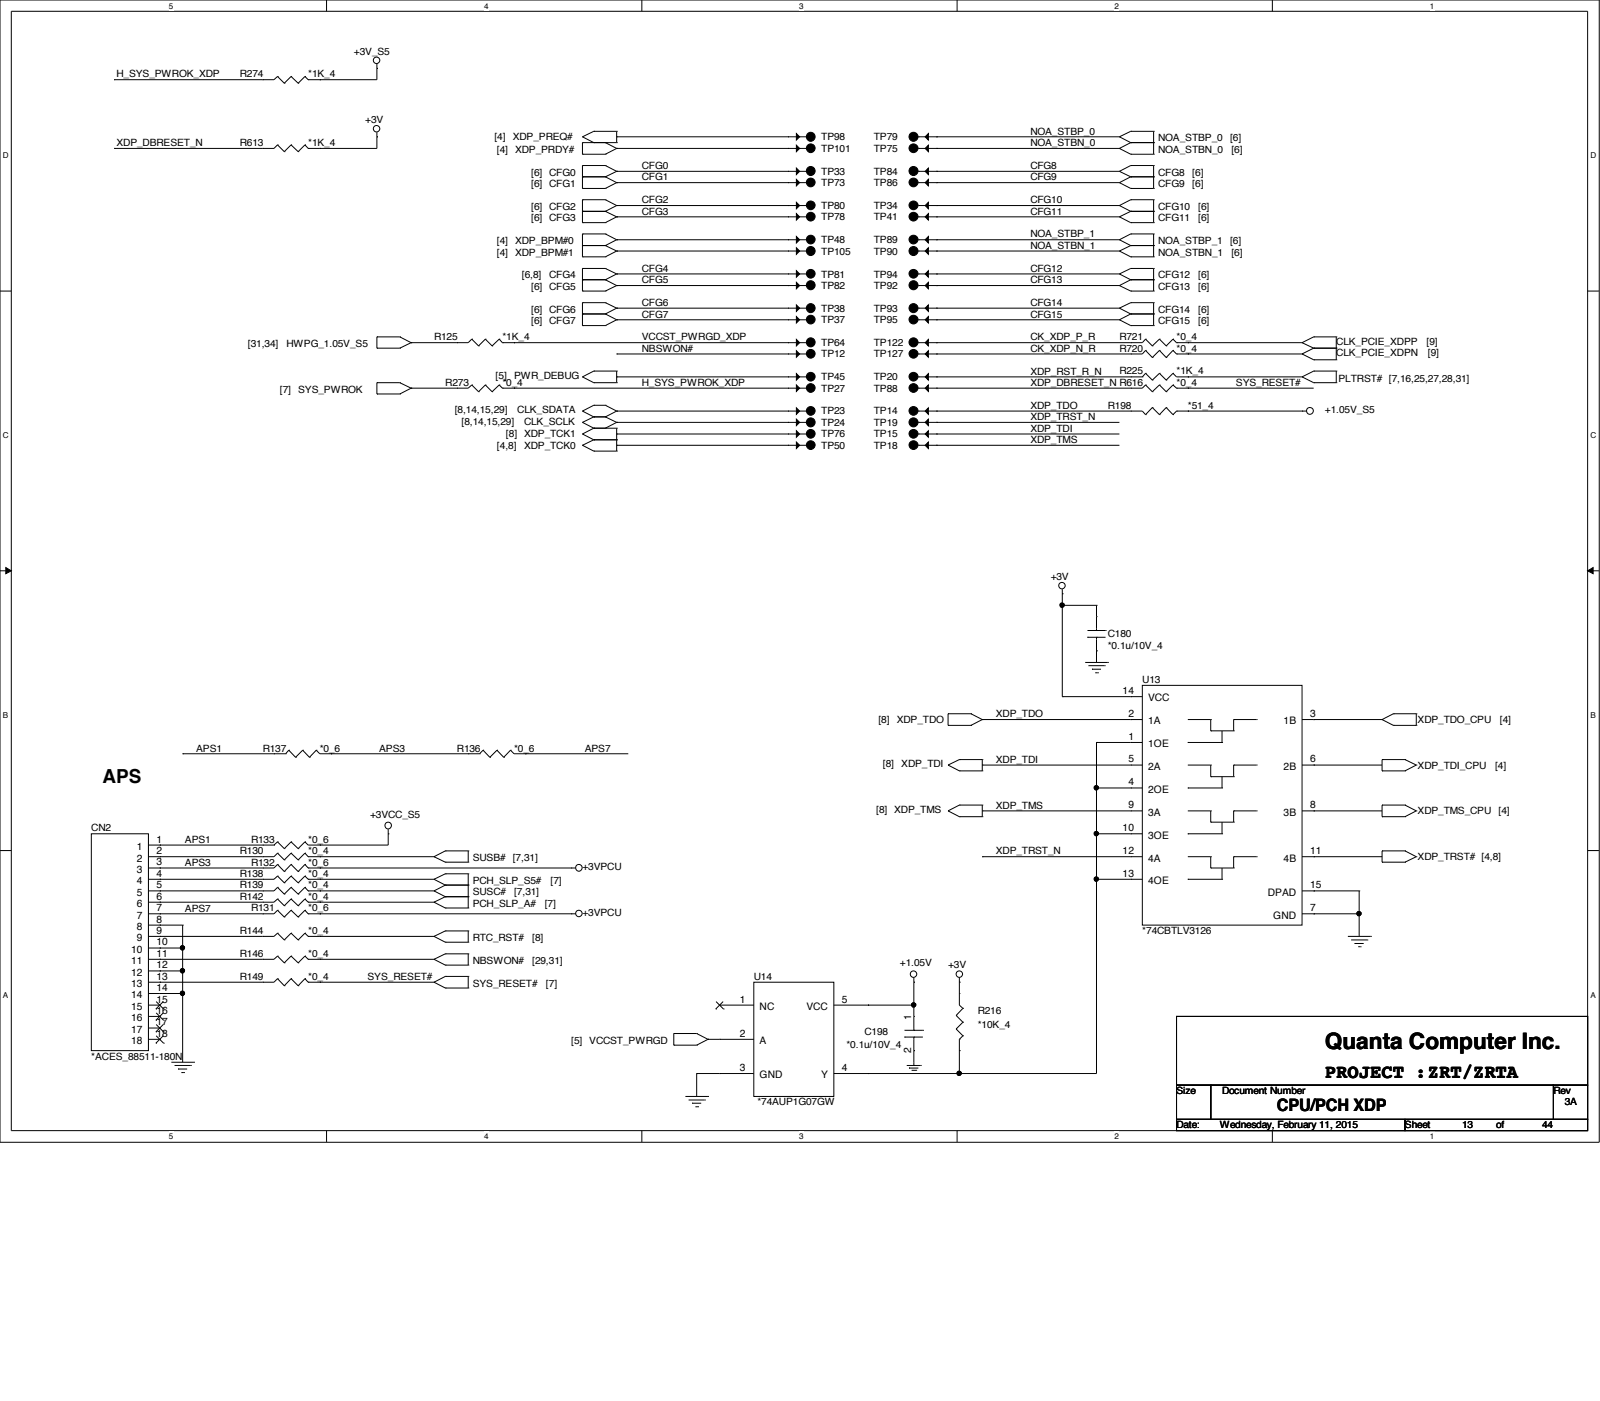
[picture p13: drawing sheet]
<svg xmlns="http://www.w3.org/2000/svg" width="210mm" height="184mm" viewBox="0 0 210 184" stroke-linecap="round" stroke-linejoin="round" font-family="sans-serif">
<defs><g id="words">
<text font-size="3" x="173.8" y="137.6">Quanta Computer Inc.</text>
<g font-size="2.5">
<text x="13.5" y="102.7">APS</text>
<text x="173.8" y="141.4">PROJECT :ZRT/ZRTA</text>
</g>
<text font-size="2.2" x="167.5" y="145.8">CPU/PCH XDP</text>
<g font-size="1.4">
<text x="147.3" y="91.1">14</text>
<text x="148" y="94.1">2</text>
<text x="150.6" y="92">VCC</text>
<text x="150.6" y="95">1A</text>
<text x="168.4" y="95">1B</text>
<text x="171.9" y="94.1">3</text>
<text x="148" y="97.1">1</text>
<text x="148" y="100">5</text>
<text x="150.6" y="98">1OE</text>
<text x="150.6" y="101">2A</text>
<text x="168.4" y="101">2B</text>
<text x="171.9" y="100">6</text>
<text x="148" y="103">4</text>
<text x="148" y="106">9</text>
<text x="150.6" y="104">2OE</text>
<text x="150.6" y="107">3A</text>
<text x="168.4" y="107">3B</text>
<text x="171.9" y="106">8</text>
<text x="17.9" y="111.5">1</text>
<text x="17.9" y="113">2</text>
<text x="20.5" y="110.5">1</text>
<text x="20.5" y="112.1">2</text>
<text x="20.5" y="113.5">3</text>
<text x="147.3" y="109.1">10</text>
<text x="147.3" y="112.1">12</text>
<text x="150.6" y="110">3OE</text>
<text x="150.6" y="113">4A</text>
<text x="168.4" y="113">4B</text>
<text x="171.9" y="112.1">11</text>
<text x="17.9" y="114.5">3</text>
<text x="17.9" y="116">4</text>
<text x="17.9" y="117.5">5</text>
<text x="17.9" y="119">6</text>
<text x="20.5" y="115">4</text>
<text x="20.5" y="116.5">5</text>
<text x="20.5" y="118">6</text>
<text x="20.5" y="119.5">7</text>
<text x="147.3" y="115">13</text>
<text x="150.6" y="116">4OE</text>
<text x="166.3" y="117.5">DPAD</text>
<text x="171.9" y="116.5">15</text>
<text x="171.9" y="119.5">7</text>
<text x="17.2" y="125">10</text>
<text x="17.9" y="120.5">7</text>
<text x="17.9" y="122">8</text>
<text x="17.9" y="123.5">9</text>
<text x="20.5" y="121">8</text>
<text x="20.5" y="122.5">9</text>
<text x="20.5" y="124">10</text>
<text x="20.5" y="125.5">11</text>
<text x="167" y="120.5">GND</text>
<text x="17.2" y="126.5">11</text>
<text x="17.2" y="128">12</text>
<text x="17.2" y="129.5">13</text>
<text x="17.2" y="131">14</text>
<text x="20.5" y="127">12</text>
<text x="20.5" y="128.5">13</text>
<text x="20.5" y="130">14</text>
<text x="20.5" y="131.5">15</text>
<text x="97.1" y="131.5">1</text>
<text x="110.4" y="131.5">5</text>
<text x="17.2" y="132.5">15</text>
<text x="17.2" y="134">16</text>
<text x="17.2" y="135.5">17</text>
<text x="17.2" y="137">18</text>
<text x="20.5" y="133">16</text>
<text x="20.5" y="134.5">17</text>
<text x="20.5" y="136">18</text>
<text x="97.1" y="136">2</text>
<text x="99.7" y="132.5">NC</text>
<text x="99.7" y="137">A</text>
<text x="105.8" y="132.5">VCC</text>
<text x="119.5" y="133.8" transform="rotate(-90 119.5 133.8)">1</text>
<text x="97.1" y="140.5">3</text>
<text x="99.7" y="141.5">GND</text>
<text x="107.7" y="141.5">Y</text>
<text x="110.4" y="140.5">4</text>
<text x="119.5" y="138.2" transform="rotate(-90 119.5 138.2)">2</text>
</g>
<g font-size="1.3">
<text x="15.3" y="10.2">H_SYS_PWROK_XDP</text>
<text x="31.5" y="10.2">R274</text>
<text x="40.4" y="10.2">*1K_4</text>
<text x="46.4" y="7.2">+3V_S5</text>
<text x="47.9" y="16.2">+3V</text>
<text x="135.2" y="17.7">NOA_STBP_0</text>
<text x="15.3" y="19.2">XDP_DBRESET_N</text>
<text x="31.5" y="19.1">R613</text>
<text x="40.4" y="19.1">*1K_4</text>
<text x="64.9" y="18.4">[4]</text>
<text x="65.2" y="20.1">[4] XDP_PRDY#</text>
<text x="67.3" y="18.4">XDP_PREQ#</text>
<text x="69.7" y="23">[6] CFG0</text>
<text x="84.2" y="22.2">CFG0</text>
<text x="84.2" y="23.7">CFG1</text>
<text x="107.7" y="18.4">TP98</text>
<text x="107.7" y="19.9">TP101</text>
<text x="107.7" y="22.9">TP33</text>
<text x="114.6" y="22.9">TP84</text>
<text x="114.6" y="18.4">TP79</text>
<text x="114.6" y="19.9">TP75</text>
<text x="135.2" y="19.2">NOA_STBN_0</text>
<text x="135.2" y="22.2">CFG8</text>
<text x="135.2" y="23.7">CFG9</text>
<text x="151.9" y="18.5">NOA_STBP_0</text>
<text x="151.9" y="20.1">NOA_STBN_0</text>
<text x="151.9" y="23">CFG8</text>
<text x="156.4" y="23">[6]</text>
<text x="161.4" y="18.5">[6]</text>
<text x="161.5" y="20.1">[6]</text>
<text x="69.7" y="24.6">[6] CFG1</text>
<text x="69.7" y="27.6">[6] CFG2</text>
<text x="69.7" y="29">[6] CFG3</text>
<text x="84.2" y="26.7">CFG2</text>
<text x="84.2" y="28.2">CFG3</text>
<text x="107.7" y="24.4">TP73</text>
<text x="107.7" y="27.4">TP80</text>
<text x="107.7" y="28.9">TP78</text>
<text x="114.6" y="24.4">TP86</text>
<text x="114.6" y="27.4">TP34</text>
<text x="114.6" y="28.9">TP41</text>
<text x="135.2" y="26.7">CFG10</text>
<text x="135.2" y="28.2">CFG11</text>
<text x="151.9" y="24.6">CFG9</text>
<text x="151.9" y="27.6">CFG10</text>
<text x="151.9" y="29">CFG11</text>
<text x="156.4" y="24.6">[6]</text>
<text x="157.2" y="27.6">[6]</text>
<text x="157.2" y="29">[6]</text>
<text x="65.2" y="32">[4] XDP_BPM#0</text>
<text x="65.2" y="33.5">[4] XDP_BPM#1</text>
<text x="84.2" y="35.6">CFG4</text>
<text x="107.7" y="31.9">TP48</text>
<text x="107.7" y="33.4">TP105</text>
<text x="114.6" y="31.9">TP89</text>
<text x="114.6" y="33.4">TP90</text>
<text x="135.2" y="35.6">CFG12</text>
<text x="135.2" y="31.2">NOA_STBP_1</text>
<text x="135.2" y="32.6">NOA_STBN_1</text>
<text x="151.9" y="32">NOA_STBP_1</text>
<text x="151.9" y="33.5">NOA_STBN_1</text>
<text x="161.4" y="32">[6]</text>
<text x="161.5" y="33.5">[6]</text>
<text x="68.5" y="36.5">[6,8]</text>
<text x="69.7" y="38">[6] CFG5</text>
<text x="69.7" y="41">[6] CFG6</text>
<text x="72.1" y="36.5">CFG4</text>
<text x="84.2" y="37.2">CFG5</text>
<text x="84.2" y="40.1">CFG6</text>
<text x="84.2" y="41.7">CFG7</text>
<text x="107.7" y="37.9">TP82</text>
<text x="107.7" y="40.9">TP38</text>
<text x="107.7" y="36.4">TP81</text>
<text x="114.6" y="40.9">TP93</text>
<text x="114.6" y="36.4">TP94</text>
<text x="114.6" y="37.9">TP92</text>
<text x="135.2" y="37.2">CFG13</text>
<text x="135.2" y="40.1">CFG14</text>
<text x="135.2" y="41.7">CFG15</text>
<text x="151.9" y="36.5">CFG12</text>
<text x="151.9" y="38">CFG13</text>
<text x="151.9" y="41">CFG14</text>
<text x="157.2" y="36.5">[6]</text>
<text x="157.2" y="38">[6]</text>
<text x="157.2" y="41">[6]</text>
<text x="32.5" y="45.5">[31,34]</text>
<text x="37.6" y="45.5">HWPG_1.05V_S5</text>
<text x="56.9" y="44.6">R125</text>
<text x="65.9" y="44.6">*1K_4</text>
<text x="69.7" y="42.5">[6] CFG7</text>
<text x="84.2" y="44.7">VCCST_PWRGD_XDP</text>
<text x="84.2" y="46.1">NBSWON#</text>
<text x="107.7" y="45.4">TP64</text>
<text x="107.7" y="46.9">TP12</text>
<text x="107.7" y="42.4">TP37</text>
<text x="114.6" y="46.9">TP127</text>
<text x="114.6" y="42.4">TP95</text>
<text x="114.6" y="45.4">TP122</text>
<text x="135.2" y="44.7">CK_XDP_P_R</text>
<text x="135.2" y="46.1">CK_XDP_N_R</text>
<text x="146.9" y="44.6">R721</text>
<text x="146.9" y="46.1">R720</text>
<text x="151.9" y="42.5">CFG15</text>
<text x="154.3" y="44.6">*0_4</text>
<text x="154.3" y="46.1">*0_4</text>
<text x="157.2" y="42.5">[6]</text>
<text x="175.3" y="46.7">CLK_PCIE_XDPN</text>
<text x="175.3" y="45.2">CLK_PCIE_XDPP</text>
<text x="187.2" y="45.2">[9]</text>
<text x="187.3" y="46.7">[9]</text>
<text x="36.7" y="51.5">[7]</text>
<text x="39.1" y="51.5">SYS_PWROK</text>
<text x="58.4" y="50.6">R273</text>
<text x="65" y="49.7">[5]</text>
<text x="65.9" y="50.6">*0_4</text>
<text x="67.4" y="49.7">PWR_DEBUG</text>
<text x="84.2" y="50.6">H_SYS_PWROK_XDP</text>
<text x="107.7" y="51.4">TP27</text>
<text x="107.7" y="49.9">TP45</text>
<text x="114.6" y="51.4">TP88</text>
<text x="114.6" y="49.9">TP20</text>
<text x="135.2" y="49.1">XDP_RST_R_N</text>
<text x="135.2" y="53.6">XDP_TDO</text>
<text x="135.2" y="50.6">XDP_DBRESET_N R616</text>
<text x="145.3" y="53.6">R198</text>
<text x="146.9" y="49.1">R225</text>
<text x="154.3" y="50.6">*0_4</text>
<text x="154.3" y="49.1">*1K_4</text>
<text x="155.8" y="53.6">*51_4</text>
<text x="162.1" y="50.6">SYS_RESET#</text>
<text x="175.6" y="50.2">PLTRST# [7,16,25,27,28,31]</text>
<text x="59.6" y="54.2">[8,14,15,29]</text>
<text x="60.5" y="55.7">[8,14,15,29]</text>
<text x="65.2" y="58.9">[4,8]</text>
<text x="66.4" y="57.4">[8] XDP_TCK1</text>
<text x="67.9" y="54.2">CLK_SDATA</text>
<text x="68.7" y="58.9">XDP_TCK0</text>
<text x="68.7" y="55.7">CLK_SCLK</text>
<text x="107.7" y="58.9">TP50</text>
<text x="107.7" y="55.9">TP24</text>
<text x="107.7" y="54.4">TP23</text>
<text x="107.7" y="57.4">TP76</text>
<text x="114.6" y="54.4">TP14</text>
<text x="114.6" y="58.9">TP18</text>
<text x="114.6" y="55.9">TP19</text>
<text x="114.6" y="57.4">TP15</text>
<text x="135.2" y="55.1">XDP_TRST_N</text>
<text x="135.2" y="56.6">XDP_TDI</text>
<text x="135.2" y="58.1">XDP_TMS</text>
<text x="173.8" y="54.2">+1.05V_S5</text>
<text x="137.8" y="76.1">+3V</text>
<text x="145.3" y="83.6">C180</text>
<text x="145.3" y="85.1">*0.1u/10V_4</text>
<text x="149.9" y="89.6">U13</text>
<text x="115.2" y="94.8">[8]</text>
<text x="117.6" y="94.8">XDP_TDO</text>
<text x="130.6" y="94.1">XDP_TDO</text>
<text x="186" y="94.8">XDP_TDO_CPU</text>
<text x="196.8" y="94.8">[4]</text>
<text x="25.7" y="98.6">APS1</text>
<text x="34.5" y="98.6">R137</text>
<text x="42" y="98.6">*0_6</text>
<text x="49.7" y="98.6">APS3</text>
<text x="59.9" y="98.6">R136</text>
<text x="67.4" y="98.6">*0_6</text>
<text x="76.7" y="98.6">APS7</text>
<text x="115.8" y="100.7">[8]</text>
<text x="118.2" y="100.7">XDP_TDI</text>
<text x="130.6" y="100.1">XDP_TDI</text>
<text x="186" y="100.8">XDP_TDI_CPU</text>
<text x="196.1" y="100.8">[4]</text>
<text x="48.6" y="107.3">+3VCC_S5</text>
<text x="114.9" y="106.7">[8] XDP_TMS</text>
<text x="130.6" y="106.1">XDP_TMS</text>
<text x="186" y="106.8">XDP_TMS_CPU</text>
<text x="196.6" y="106.8">[4]</text>
<text x="12" y="109.1">CN2</text>
<text x="24.3" y="110.6">APS1</text>
<text x="24.3" y="113.6">APS3</text>
<text x="31.5" y="112.1">R130</text>
<text x="32.9" y="113.6">R132</text>
<text x="32.9" y="110.6">R133</text>
<text x="40.4" y="112.1">*0_4</text>
<text x="40.4" y="113.6">*0_6</text>
<text x="40.4" y="110.6">*0_6</text>
<text x="62" y="112.9">SUSB# [7,31]</text>
<text x="130.6" y="112.1">XDP_TRST_N</text>
<text x="186" y="112.8">XDP_TRST# [4,8]</text>
<text x="24.3" y="119.6">APS7</text>
<text x="31.5" y="115.1">R138</text>
<text x="31.5" y="116.5">R139</text>
<text x="31.5" y="118.1">R142</text>
<text x="32.9" y="119.5">R131</text>
<text x="40.4" y="115.1">*0_4</text>
<text x="40.4" y="116.5">*0_4</text>
<text x="40.4" y="118.1">*0_4</text>
<text x="40.4" y="119.5">*0_6</text>
<text x="62" y="116">PCH_SLP_S5#</text>
<text x="62" y="117.5">SUSC#</text>
<text x="62" y="119">PCH_SLP_A#</text>
<text x="67.4" y="117.5">[7,31]</text>
<text x="71.5" y="119">[7]</text>
<text x="72.2" y="116">[7]</text>
<text x="76.4" y="114.2">+3VPCU</text>
<text x="31.5" y="125.6">R146</text>
<text x="31.5" y="122.6">R144</text>
<text x="40.4" y="125.6">*0_4</text>
<text x="40.4" y="122.6">*0_4</text>
<text x="62" y="123.4">RTC_RST#</text>
<text x="69.8" y="123.4">[8]</text>
<text x="76.4" y="120.1">+3VPCU</text>
<text x="149.9" y="122.6">*74CBTLV3126</text>
<text x="31.5" y="128.6">R149</text>
<text x="40.4" y="128.6">*0_4</text>
<text x="48.2" y="128.6">SYS_RESET#</text>
<text x="62" y="126.4">NBSWON#</text>
<text x="62" y="129.5">SYS_RESET#</text>
<text x="69.8" y="126.4">[29,31]</text>
<text x="71.6" y="129.5">[7]</text>
<text x="98.9" y="128.6">U14</text>
<text x="118.1" y="126.7">+1.05V</text>
<text x="124.4" y="127">+3V</text>
<text x="74.9" y="136.9">[5] VCCST_PWRGD</text>
<text x="111" y="137.5">*0.1u/10V_4</text>
<text x="113.4" y="135.8">C198</text>
<text x="128.3" y="133.1">R216</text>
<text x="128.3" y="134.8">*10K_4</text>
<text x="12" y="139">*ACES_88511-180N</text>
<text x="154.3" y="143.6">Size</text>
<text x="160.3" y="143.6">Document Number</text>
<text x="203.8" y="143.6">Rev</text>
<text x="99.4" y="145">*74AUP1G07GW</text>
<text x="154.3" y="148">Date:</text>
<text x="160" y="148">Wednesday, February 11, 2015</text>
<text x="184.3" y="148">Sheet</text>
<text x="191.8" y="148">13</text>
<text x="196.3" y="148">of</text>
<text x="202.3" y="148">44</text>
<text x="205.3" y="145">3A</text>
</g>
<g font-size="1.1">
<text x="22.1" y="1.1">5</text>
<text x="63.5" y="1.1">4</text>
<text x="104.9" y="1.1">3</text>
<text x="146.2" y="1.1">2</text>
<text x="187.6" y="1.1">1</text>
<text x=".4" y="20.8">D</text>
<text x="208.7" y="20.8">D</text>
<text x=".4" y="57.5">C</text>
<text x="208.7" y="57.5">C</text>
<text x=".4" y="94.2">B</text>
<text x="208.7" y="94.2">B</text>
<text x=".4" y="130.9">A</text>
<text x="208.7" y="130.9">A</text>
<text x="22.1" y="149.5">5</text>
<text x="63.5" y="149.5">4</text>
<text x="104.9" y="149.5">3</text>
<text x="146.2" y="149.5">2</text>
<text x="187.6" y="149.5">1</text>
</g>
</g></defs>
<path d="M0 0h209.8v149.9h-209.8zM1.5 1.5h206.8v146.8h-206.8z" fill="none" stroke="#000" stroke-width=".13"/>
<g fill="#fff">
<path d="M22.1 .2h.6v1.2h-.6z"/>
<path d="M22.1 148.5h.6v1.2h-.6z"/>
</g>
<path d="M42.8 0v1.5M42.8 148.3v1.5" fill="none" stroke="#000" stroke-width=".13"/>
<g fill="#fff">
<path d="M63.5 .2h.6v1.2h-.6z"/>
<path d="M63.5 148.5h.6v1.2h-.6z"/>
</g>
<path d="M84.2 0v1.5M84.2 148.3v1.5" fill="none" stroke="#000" stroke-width=".13"/>
<g fill="#fff">
<path d="M104.9 .2h.6v1.2h-.6z"/>
<path d="M104.9 148.5h.6v1.2h-.6z"/>
</g>
<path d="M125.6 0v1.5M125.6 148.3v1.5" fill="none" stroke="#000" stroke-width=".13"/>
<g fill="#fff">
<path d="M146.2 .2h.6v1.2h-.6z"/>
<path d="M146.2 148.5h.6v1.2h-.6z"/>
</g>
<path d="M166.9 0v1.5M166.9 148.3v1.5" fill="none" stroke="#000" stroke-width=".13"/>
<g fill="#fff">
<path d="M187.6 .2h.6v1.2h-.6z"/>
<path d="M187.6 148.5h.6v1.2h-.6z"/>
<path d="M.4 19.8h.7v1.2h-.7z"/>
<path d="M208.7 19.8h.7v1.2h-.7z"/>
<path d="M.4 56.5h.7v1.2h-.7z"/>
<path d="M208.7 56.5h.7v1.2h-.7z"/>
</g>
<path d="M0 38.2h1.5M208.3 38.2h1.5" fill="none" stroke="#000" stroke-width=".13"/>
<g fill="#fff">
<path d="M.4 93.2h.7v1.2h-.7z"/>
<path d="M208.7 93.2h.7v1.2h-.7z"/>
</g>
<path d="M0 74.9h1.5M.8 74.5l.7 .4-.7 .4zM208.3 74.9l.7-.4v.8zM208.3 74.9h1.5" fill="none" stroke="#000" stroke-width=".13"/>
<path d="M.8 74.5l.7 .4-.7 .4zM208.3 74.9l.7-.4v.8z" fill="#000"/>
<g fill="#fff">
<path d="M.4 129.9h.7v1.2h-.7z"/>
<path d="M208.7 129.9h.7v1.2h-.7z"/>
</g>
<g fill="none" stroke="#000" stroke-width=".13">
<path d="M15 10.5h.1M15 19.5h.1M34.5 10.5h.1M34.5 19.5h.1M36.4 10h.1M36.4 19h.1M36.4 10l.9 .9M36.4 19l.9 .9M36.4 19l-.5 .5h-20.9M36.4 10l-.5 .5h-20.9M37.3 10.9h.1M37.3 19.9h.1"/>
<path d="M38.2 10l-.9 .9M38.2 19l-.9 .9M38.2 10h.1M38.2 19h.1M38.2 10l.9 .9M38.2 19l.9 .9M39.1 10.9h.1M39.1 19.9h.1M40 10h.1M40 19h.1M40 10l.4 .5M40 19l.4 .5"/>
<path d="M40 10l-.9 .9M40 19l-.9 .9M40.4 10.5h.1M40.4 19.5h.1M42 10.5h.1M42 19.5h.1M49.4 9h.1M49.4 17.9h.1M49.4 17.4v2.1h-9M49.4 8.4v2.1h-9M76.4 17.9l1.5 .8M76.4 17.9h.1"/>
<path d="M76.4 18.7h.1M76.4 18.7h4.5M76.4 18.7v1.5M77.9 17.2h.1M77.9 18.7h.1M77.9 17.2h3M77.9 17.2l-1.5 .7M79.4 18.7h.1M79.4 18.7l1.5 .8M80.9 17.9h.1M80.9 19.5h.1M80.9 17.2h.1"/>
<path d="M80.9 18.7h.1M80.9 17.2v1.5M80.9 19.5l-1.5 .7M80.9 17.9h24.9M80.9 19.5h24.9M103.4 17.9h.1M103.4 19.5h.1M104.5 17.5l.4 .4-.4 .5zM104.5 19l.4 .5-.4 .4zM105.8 17.9h.1M105.8 19.5h.1M120.5 17.9h26.4"/>
<path d="M120.5 19.5h26.4M120.5 17.9h.1M120.5 19.5h.1M121.4 17.9l.4-.4v.9zM121.4 19.5l.4-.5v.9zM122.9 17.9h.1M122.9 19.5h.1M146.9 17.9h.1M146.9 19.5h.1M146.9 17.9l1.4 .8M146.9 19.5l1.4 .7M148.3 17.2h.1"/>
<path d="M148.3 18.7h.1M148.3 18.7h3M148.3 17.2l-1.4 .7M148.3 18.7l-1.4 .8M148.3 17.2h3M151.3 18.7h.1M151.3 17.2h.1M151.3 17.2v3M76.4 20.2h.1M76.4 23.2h.1M76.4 21.7h.1M76.4 24.7h.1"/>
<path d="M76.4 27.7h.1M76.4 26.2h.1M76.4 29.2h.1M76.4 32.2h.1M76.4 30.7h.1M76.4 33.7h.1M76.4 36.7h.1M76.4 35.2h.1M76.4 38.2h.1M76.4 39.7h.1M76.4 21.7v3M76.4 26.2v3"/>
<path d="M76.4 30.7v3M76.4 35.2v3M76.4 39.7v3M76.4 21.7h3M76.4 23.2h3M76.4 26.2h3M76.4 27.7h3M76.4 30.7h3M76.4 32.2h3M76.4 35.2h3M76.4 36.7h3M76.4 39.7h3"/>
<path d="M76.4 20.2h3M76.4 24.7h3M76.4 29.2h3M76.4 33.7h3M76.4 38.2h3M79.4 20.2h.1M79.4 21.7h.1M79.4 23.2h.1M79.4 24.7h.1M79.4 26.2h.1M79.4 27.7h.1M79.4 29.2h.1"/>
<path d="M79.4 30.7h.1M79.4 32.2h.1M79.4 33.7h.1M79.4 35.2h.1M79.4 36.7h.1M79.4 38.2h.1M79.4 39.7h.1M79.4 21.7l1.5 .8M79.4 23.2l1.5 .8M79.4 26.2l1.5 .8M79.4 27.7l1.5 .7M79.4 30.7l1.5 .8"/>
<path d="M79.4 32.2l1.5 .7M79.4 35.2l1.5 .7M79.4 36.7l1.5 .8M79.4 39.7l1.5 .7M80.9 22.5h.1M80.9 24h.1M80.9 27h.1M80.9 28.4h.1M80.9 31.5h.1M80.9 32.9h.1M80.9 35.9h.1M80.9 37.5h.1"/>
<path d="M80.9 22.5l-1.5 .7M80.9 24l-1.5 .7M80.9 27l-1.5 .7M80.9 28.4l-1.5 .8M80.9 31.5l-1.5 .7M80.9 32.9l-1.5 .8M80.9 35.9l-1.5 .8M80.9 37.5l-1.5 .7M80.9 22.5h24.9M80.9 24h24.9M80.9 27h24.9M80.9 28.4h24.9"/>
<path d="M80.9 31.5h24.9M80.9 32.9h24.9M80.9 35.9h24.9M80.9 37.5h24.9M103.4 37.5h.1M103.4 24h.1M103.4 35.9h.1M103.4 31.5h.1M103.4 27h.1M103.4 28.4h.1M103.4 22.5h.1M103.4 32.9h.1"/>
<path d="M104.5 37l.4 .5-.4 .4zM104.5 23.5l.4 .5-.4 .4zM104.5 35.5l.4 .4-.4 .5zM104.5 31l.4 .5-.4 .4zM104.5 26.5l.4 .5-.4 .4zM104.5 28l.4 .4-.4 .5zM104.5 22.1l.4 .4-.4 .4zM104.5 32.5l.4 .4-.4 .5zM105.8 37.5h.1M105.8 24h.1M105.8 35.9h.1M105.8 31.5h.1"/>
<path d="M105.8 27h.1M105.8 28.4h.1M105.8 22.5h.1M105.8 32.9h.1M120.5 22.5h26.4M120.5 24h26.4M120.5 27h26.4M120.5 28.4h26.4M120.5 31.5h26.4M120.5 32.9h26.4M120.5 35.9h26.4M120.5 37.5h26.4"/>
<path d="M120.5 22.5h.1M120.5 35.9h.1M120.5 24h.1M120.5 31.5h.1M120.5 37.5h.1M120.5 32.9h.1M120.5 27h.1M120.5 28.4h.1M121.4 22.5l.4-.4v.8zM121.4 35.9l.4-.4v.9zM121.4 24l.4-.5v.9zM121.4 31.5l.4-.5v.9z"/>
<path d="M121.4 37.5l.4-.5v.9zM121.4 32.9l.4-.4v.9zM121.4 27l.4-.5v.9zM121.4 28.4l.4-.4v.9zM122.9 22.5h.1M122.9 24h.1M122.9 27h.1M122.9 28.4h.1M122.9 35.9h.1M122.9 37.5h.1M122.9 31.5h.1M122.9 32.9h.1"/>
<path d="M146.9 22.5h.1M146.9 24h.1M146.9 27h.1M146.9 28.4h.1M146.9 31.5h.1M146.9 32.9h.1M146.9 35.9h.1M146.9 37.5h.1M146.9 22.5l1.4 .7M146.9 24l1.4 .7M146.9 27l1.4 .7M146.9 28.4l1.4 .8"/>
<path d="M146.9 31.5l1.4 .7M146.9 32.9l1.4 .8M146.9 35.9l1.4 .8M146.9 37.5l1.4 .7M148.3 20.2h.1M148.3 21.7h.1M148.3 23.2h.1M148.3 24.7h.1M148.3 26.2h.1M148.3 27.7h.1M148.3 29.2h.1M148.3 30.7h.1"/>
<path d="M148.3 32.2h.1M148.3 33.7h.1M148.3 35.2h.1M148.3 36.7h.1M148.3 38.2h.1M148.3 39.7h.1M148.3 20.2h3M148.3 23.2h3M148.3 24.7h3M148.3 27.7h3M148.3 29.2h3M148.3 32.2h3"/>
<path d="M148.3 33.7h3M148.3 36.7h3M148.3 38.2h3M148.3 21.7l-1.4 .8M148.3 23.2l-1.4 .8M148.3 26.2l-1.4 .8M148.3 27.7l-1.4 .7M148.3 30.7l-1.4 .8M148.3 32.2l-1.4 .7M148.3 35.2l-1.4 .7M148.3 36.7l-1.4 .8M148.3 39.7l-1.4 .7"/>
<path d="M148.3 21.7h3M148.3 26.2h3M148.3 30.7h3M148.3 35.2h3M148.3 39.7h3M151.3 20.2h.1M151.3 23.2h.1M151.3 21.7h.1M151.3 24.7h.1M151.3 27.7h.1M151.3 26.2h.1M151.3 29.2h.1"/>
<path d="M151.3 32.2h.1M151.3 30.7h.1M151.3 33.7h.1M151.3 36.7h.1M151.3 35.2h.1M151.3 38.2h.1M151.3 39.7h.1M151.3 21.7v3M151.3 26.2v3M151.3 30.7v3M151.3 35.2v3M151.3 39.7v3"/>
<path d="M49.4 45.7h3.1M49.4 51.7h3.1M49.4 45.7h.1M49.4 44.2h.1M49.4 51.7h.1M49.4 50.2h.1M49.4 44.2v1.5M49.4 50.2v1.5M49.4 50.2h3.1M49.4 44.2h3.1M52.5 44.2h.1M52.5 45.7h.1"/>
<path d="M52.5 50.2h.1M52.5 51.7h.1M52.5 44.2l1.4 .8M52.5 50.2l1.4 .7M53.9 45h.1M53.9 50.9h.1M53.9 45l-1.4 .7M53.9 50.9l-1.4 .8M59.9 50.9h.1M59.9 45h.1M61.9 44.5l-.5 .5h-7.5M61.9 50.5l-.5 .4h-7.5"/>
<path d="M61.9 50.5h.1M61.9 44.5h.1M61.9 50.5l.9 .9M61.9 44.5l.9 .9M62.8 51.4h.1M62.8 45.4h.1M63.7 50.5l-.9 .9M63.7 44.5l-.9 .9M63.7 50.5h.1M63.7 44.5h.1M63.7 50.5l.9 .9M63.7 44.5l.9 .9"/>
<path d="M64.6 51.4h.1M64.6 45.4h.1M65.5 50.5h.1M65.5 44.5h.1M65.5 50.5l.4 .4M65.5 44.5l.4 .5M65.5 50.5l-.9 .9M65.5 44.5l-.9 .9M65.9 50.9h.1M65.9 45h.1M65.9 45h39.9M65.9 50.9h39.9"/>
<path d="M67.4 45h.1M67.4 50.9h.1M76.4 49.4l1.5 .8M76.4 56.9l1.5 .8M76.4 58.4l1.5 .8M76.4 55.4l1.5 .8M76.4 53.9l1.5 .8M76.4 49.4h.1M76.4 56.9h.1M76.4 41.2h.1M76.4 42.7h.1M76.4 58.4h.1"/>
<path d="M76.4 55.4h.1M76.4 53.9h.1M76.4 41.2h3M76.4 42.7h3M77.9 48.7h.1M77.9 50.2h.1M77.9 56.2h.1M77.9 57.7h.1M77.9 59.2h.1M77.9 54.7h.1M77.9 53.2h.1M77.9 48.7h3"/>
<path d="M77.9 56.2h3M77.9 57.7h3M77.9 54.7h1.5M77.9 53.2h1.5M77.9 48.7l-1.5 .7M77.9 56.2l-1.5 .7M77.9 57.7l-1.5 .7M77.9 54.7l-1.5 .7M77.9 53.2l-1.5 .7M77.9 50.2h3M77.9 59.2h3M79.4 41.2h.1"/>
<path d="M79.4 42.7h.1M79.4 56.2h.1M79.4 54.7h.1M79.4 53.2h.1M79.4 41.2l1.5 .8M79.4 54.7l1.5 .7M79.4 53.2l1.5 .7M80.9 56.9h.1M80.9 40.4h.1M80.9 42h.1M80.9 46.4h.1M80.9 49.4h.1"/>
<path d="M80.9 53.9h.1M80.9 55.4h.1M80.9 58.4h.1M80.9 48.7h.1M80.9 50.2h.1M80.9 56.2h.1M80.9 57.7h.1M80.9 59.2h.1M80.9 48.7v1.5M80.9 56.2v3M80.9 40.4l-1.5 .8M80.9 42l-1.5 .7"/>
<path d="M80.9 55.4l-1.5 .8M80.9 53.9l-1.5 .8M80.9 56.9h24.9M80.9 40.4h24.9M80.9 42h24.9M80.9 46.4h24.9M80.9 49.4h24.9M80.9 53.9h24.9M80.9 55.4h24.9M80.9 58.4h24.9M103.4 40.4h.1M103.4 58.4h.1"/>
<path d="M103.4 45h.1M103.4 55.4h.1M103.4 53.9h.1M103.4 50.9h.1M103.4 46.4h.1M103.4 49.4h.1M103.4 42h.1M103.4 56.9h.1M104.5 40l.4 .4-.4 .5zM104.5 58l.4 .4-.4 .4zM104.5 44.5l.4 .5-.4 .4zM104.5 55l.4 .4-.4 .4z"/>
<path d="M104.5 53.5l.4 .4-.4 .5zM104.5 50.5l.4 .4-.4 .5zM104.5 46l.4 .4-.4 .5zM104.5 49l.4 .4-.4 .5zM104.5 41.5l.4 .5-.4 .4zM104.5 56.5l.4 .4-.4 .5zM105.8 40.4h.1M105.8 58.4h.1M105.8 45h.1M105.8 55.4h.1M105.8 53.9h.1M105.8 50.9h.1"/>
<path d="M105.8 46.4h.1M105.8 49.4h.1M105.8 42h.1M105.8 56.9h.1M120.5 56.9h26.4M120.5 40.4h26.4M120.5 42h26.4M120.5 49.4h29.4M120.5 53.9h29.4l.4 .5M120.5 55.4h26.4M120.5 58.4h26.4M120.5 53.9h.1"/>
<path d="M120.5 40.4h.1M120.5 50.9h.1M120.5 58.4h.1M120.5 46.4h.1M120.5 49.4h.1M120.5 55.4h.1M120.5 42h.1M120.5 45h.1M120.5 56.9h.1M121.4 40.4l.4-.4v.9zM121.4 58.4l.4-.4v.8zM121.4 49.4l.4-.4v.9z"/>
<path d="M121.4 56.9l.4-.4v.9zM121.8 53.5v.9l-.4-.5zM121.8 50.5v.9l-.4-.5zM121.8 46v.9l-.4-.5zM121.8 55v.8l-.4-.4zM121.8 41.5v.9l-.4-.4zM121.8 44.5v.9l-.4-.4zM122.9 40.4h.1M122.9 42h.1M122.9 45h.1M122.9 46.4h.1M122.9 49.4h.1"/>
<path d="M122.9 53.9h.1M122.9 55.4h.1M122.9 50.9h.1M122.9 56.9h.1M122.9 58.4h.1M146.9 40.4h.1M146.9 42h.1M146.9 40.4l1.4 .8M146.9 42l1.4 .7M148.3 41.2h.1M148.3 42.7h.1M148.3 53.9h.1"/>
<path d="M148.3 50.9h.1M148.3 49.4h.1M148.3 45h.1M148.3 46.4h.1M148.3 41.2h3M148.3 42.7h3M148.3 41.2l-1.4 .8M149.9 49.4h.1M150.3 44.5l-.4 .5h-29.4M150.3 46l-.4 .4h-29.4M150.3 50.5l-.4 .4h-29.4M150.3 49l.9 .9"/>
<path d="M150.3 54.4h.1M150.3 50.5h.1M150.3 49h.1M150.3 44.5h.1M150.3 46h.1M150.3 50.5l.9 .9M150.3 49l-.4 .4M150.3 44.5l.9 .9M150.3 46l.9 .9M151.2 53.5h.1M151.2 51.4h.1M151.2 49.9h.1"/>
<path d="M151.2 45.4h.1M151.2 46.9h.1M151.2 53.5l.9 .9M151.2 53.5l-.9 .9M151.3 41.2h.1M151.3 42.7h.1M152.1 50.5l-.9 .9M152.1 44.5l-.9 .9M152.1 46l-.9 .9M152.1 49l.9 .9M152.1 54.4h.1M152.1 50.5h.1"/>
<path d="M152.1 49h.1M152.1 44.5h.1M152.1 46h.1M152.1 50.5l.9 .9M152.1 49l-.9 .9M152.1 44.5l.9 .9M152.1 46l.9 .9M153 53.5h.1M153 51.4h.1M153 49.9h.1M153 45.4h.1M153 46.9h.1"/>
<path d="M153 53.5l.9 .9M153 53.5l-.9 .9M153.9 54.4h.1M153.9 50.5h.1M153.9 49h.1M153.9 44.5h.1M153.9 46h.1M153.9 50.5l.4 .4M153.9 49l-.9 .9M153.9 44.5l.4 .5M153.9 46l.4 .4M153.9 49l.4 .4h16.5"/>
<path d="M153.9 50.5l-.9 .9M153.9 44.5l-.9 .9M153.9 46l-.9 .9M154.3 53.9l-.4 .5M154.3 53.9h.1M154.3 50.9h.1M154.3 45h.1M154.3 46.4h.1M154.3 45h16.5M154.3 46.4h16.5M154.3 50.9h18M154.3 53.9h17.1"/>
<path d="M155.8 45h.1M155.8 50.9h.1M155.8 46.4h.1M155.8 53.9h.1M155.8 49.4h.1M170.8 49.4h.1M170.8 46.4h.1M170.8 45h.1M170.8 53.9h.1M170.8 49.4l1.5 .8M170.8 46.4l1.5 .8M170.8 45l1.5 .7"/>
<path d="M172.3 48.7h3M172.3 44.2h3M172.3 45.7h3M172.3 48.7h.1M172.3 50.2h.1M172.3 45.7h.1M172.3 47.2h.1M172.3 44.2h.1M172.3 50.2h3M172.3 48.7l-1.5 .7M172.3 45.7l-1.5 .7M172.3 47.2h3"/>
<path d="M172.3 44.2l-1.5 .8M175.3 50.2h.1M175.3 48.7h.1M175.3 47.2h.1M175.3 45.7h.1M175.3 44.2h.1M175.3 44.2v3M175.3 48.7v1.5M139.4 77.9h.1M139.4 79.4h.1M139.4 77.3v14.1M139.4 79.4h4.4"/>
<path d="M143.8 79.4h.1M143.8 79.4v3.3M24 98.9h.1M24 98.9h13.5M35.9 98.9h.1M37.5 98.9h.1M37.9 98.4h.1M37.9 98.4l-.4 .5M37.9 98.4l.9 1M38.8 99.4h.1M39.7 98.4l.9 1M39.7 98.4h.1"/>
<path d="M39.7 98.4l-.9 1M40.6 99.4h.1M41.5 98.4l.5 .5h20.9M41.5 98.4h.1M41.5 98.4l-.9 1M43.4 98.9h.1M61.4 98.9h.1M62.9 98.9h.1M63.4 98.4l.9 1M63.4 98.4h.1M63.4 98.4l-.5 .5M64.3 99.4h.1"/>
<path d="M65.2 98.4l.9 1M65.2 98.4h.1M65.2 98.4l-.9 1M66.1 99.4h.1M67 98.4l.4 .5h15M67 98.4h.1M67 98.4l-.9 1M68.9 98.9h.1M124.4 95.2h3M124.4 95.2h.1M124.4 93.6h.1M124.4 93.6h3"/>
<path d="M124.4 93.6v1.6M125.9 99.7h.1M125.9 99.7h3M125.9 99.7l-1.5 .7M127.4 93.6h.1M127.4 95.2h.1M127.4 93.6l1.5 .8M128.9 94.4h21M128.9 94.4h.1M128.9 99.7h.1M128.9 94.4l-1.5 .8M128.9 99.7v1.4"/>
<path d="M139.4 91.4h.1M139.4 91.4h10.5M142.4 86.9h2.9M142.7 83.6h.1M142.7 82.7h2.3M142.7 83.6h2.3M142.8 87.3h2.1M143.3 87.8h.1M143.3 87.8h1.1M143.7 88.3h.3M143.8 85.4h.1M143.8 97.4h.1"/>
<path d="M143.8 83.6h.1M143.8 82.7h.1M143.8 80.9h.1M143.8 83.6v3.3M143.8 97.4v43.4h-34.4M143.8 97.4h6.1M144 88.3h.1M144.9 87.3h.1M145 82.7h.1M145.3 86.9h.1M148.3 91.4h.1M148.3 94.4h.1"/>
<path d="M148.3 97.4h.1M149.9 89.9h20.9v31.5h-20.9zM155.8 97.4h.1M155.8 94.4h3M155.8 97.4h4.5M158.8 95.9h.1M158.8 94.4h.1M158.8 94.4v1.5M158.8 95.9h3M160.3 97.4h.1M160.3 95.9v1.5M161.8 94.4h.1"/>
<path d="M161.8 95.9h.1M161.8 94.4h3M161.8 94.4v1.5M164.8 94.4h.1M170.8 94.4h10.5M172.3 94.4h.1M181.3 99.7h.1M181.3 94.4h.1M181.3 99.7v1.4M181.3 99.7h3M181.3 94.4l1.5 .8M182.8 93.6l-1.5 .8"/>
<path d="M182.8 95.2h.1M182.8 93.6h.1M182.8 93.6h3M182.8 95.2h3M184.3 99.7h.1M184.3 99.7l1.5 .7M185.8 93.6h.1M185.8 95.2h.1M185.8 93.6v1.6M0 111.6h1.5M12 109.4h7.5v28.4h-7.5zM19.5 110.9h16.4"/>
<path d="M21 110.9h.1M21 112.4h.1M21 115.4h.1M21 118.4h.1M21 116.9h.1M21 113.9h.1M21 119.9h.1M34.5 115.4h.1M34.5 112.4h.1M34.5 113.9h.1M34.5 116.9h.1M34.5 118.4h.1"/>
<path d="M34.5 110.9h.1M34.5 119.9h.1M35.9 110.9h.1M36.4 110.4l.9 .9M36.4 114.9h.1M36.4 111.9h.1M36.4 113.4h.1M36.4 116.4h.1M36.4 117.9h.1M36.4 110.4h.1M36.4 119.4h.1M36.4 114.9l.9 .9"/>
<path d="M36.4 111.9l.9 .9M36.4 113.4l.9 .9M36.4 116.4l.9 .9M36.4 117.9l.9 .9M36.4 110.4l-.5 .5M36.4 119.4l.9 .9M36.4 111.9l-.5 .5h-16.4M36.4 114.9l-.5 .5h-16.4M36.4 116.4l-.5 .5h-16.4M36.4 119.4l-.5 .5h-16.4M36.4 117.9l-.5 .5h-16.4M36.4 113.4l-.5 .5h-16.4"/>
<path d="M37.3 115.8h.1M37.3 112.8h.1M37.3 114.3h.1M37.3 117.3h.1M37.3 118.8h.1M37.3 111.3h.1M38.2 114.9l-.9 .9M38.2 111.9l-.9 .9M38.2 113.4l-.9 .9M38.2 116.4l-.9 .9M38.2 117.9l-.9 .9M38.2 119.4l-.9 .9"/>
<path d="M38.2 110.4l.9 .9M38.2 114.9h.1M38.2 111.9h.1M38.2 113.4h.1M38.2 116.4h.1M38.2 117.9h.1M38.2 110.4h.1M38.2 119.4h.1M38.2 114.9l.9 .9M38.2 111.9l.9 .9M38.2 113.4l.9 .9M38.2 116.4l.9 .9"/>
<path d="M38.2 117.9l.9 .9M38.2 110.4l-.9 .9M38.2 119.4l.9 .9M39.1 115.8h.1M39.1 112.8h.1M39.1 114.3h.1M39.1 117.3h.1M39.1 118.8h.1M39.1 111.3h.1M40 114.9h.1M40 111.9h.1M40 113.4h.1"/>
<path d="M40 116.4h.1M40 117.9h.1M40 110.4h.1M40 119.4h.1M40 114.9l.4 .5M40 111.9l.4 .5M40 113.4l.4 .5M40 116.4l.4 .5M40 117.9l.4 .5M40 110.4l-.9 .9M40 119.4l.4 .5M40 114.9l-.9 .9"/>
<path d="M40 111.9l-.9 .9M40 113.4l-.9 .9M40 116.4l-.9 .9M40 117.9l-.9 .9M40 119.4l-.9 .9M40.4 115.4h.1M40.4 112.4h.1M40.4 113.9h.1M40.4 116.9h.1M40.4 118.4h.1M40.4 119.9h.1M40.4 112.4h16.5"/>
<path d="M40.4 115.4h16.5M40.4 116.9h16.5M40.4 119.9h35.1M40.4 118.4h16.5M40.4 113.9h35.1M42 110.9h.1M42 112.4h.1M42 115.4h.1M42 118.4h.1M42 116.9h.1M42 119.9h.1M42 113.9h.1"/>
<path d="M50.9 109.4h.1M50.9 108.8v2.1h-10.5l-.4-.5M56.9 112.4h.1M56.9 115.4h.1M56.9 116.9h.1M56.9 118.4h.1M56.9 112.4l1.5 .7M56.9 115.4l1.5 .7M56.9 116.9l1.5 .7M56.9 118.4l1.5 .7M58.4 111.6h.1M58.4 113.1h.1"/>
<path d="M58.4 114.6h.1M58.4 116.1h.1M58.4 117.6h.1M58.4 119.1h.1M58.4 113.1h3M58.4 111.6l-1.5 .8M58.4 114.6l-1.5 .8M58.4 116.1h3M58.4 116.1l-1.5 .8M58.4 117.6h3M58.4 117.6l-1.5 .8M58.4 119.1h3"/>
<path d="M58.4 111.6h3M58.4 114.6h3M61.4 113.1h.1M61.4 111.6h.1M61.4 116.1h.1M61.4 114.6h.1M61.4 117.6h.1M61.4 119.1h.1M61.4 111.6v1.5M61.4 114.6v4.5M74.9 119.9h.1M74.9 113.9h.1"/>
<path d="M124.4 100.4l1.5 .7M124.4 106.4l1.5 .7M124.4 100.4h.1M124.4 106.4h.1M125.9 101.1h.1M125.9 105.6h.1M125.9 107.1h.1M125.9 105.6h3M125.9 105.6l-1.5 .8M125.9 101.1h3M125.9 107.1h3M128.9 106.4h21"/>
<path d="M128.9 112.4h21M128.9 100.4h21M128.9 106.4h.1M128.9 112.4h.1M128.9 100.4h.1M128.9 101.1h.1M128.9 105.6h.1M128.9 107.1h.1M128.9 105.6v1.5M143.8 109.4h.1M143.8 103.4h.1M143.8 115.4h.1"/>
<path d="M143.8 103.4h6.1M143.8 109.4h6.1M143.8 115.4h6.1M148.3 100.4h.1M148.3 103.4h.1M148.3 106.4h.1M148.3 109.4h.1M148.3 112.4h.1M148.3 115.4h.1M155.8 103.4h.1M155.8 109.4h.1M155.8 115.4h.1"/>
<path d="M155.8 106.4h3M155.8 112.4h3M155.8 100.4h3M155.8 103.4h4.5M155.8 109.4h4.5M155.8 115.4h4.5M158.8 101.9h.1M158.8 100.4h.1M158.8 107.9h.1M158.8 106.4h.1M158.8 113.9h.1M158.8 112.4h.1"/>
<path d="M158.8 113.9h3M158.8 100.4v1.5M158.8 106.4v1.5M158.8 112.4v1.5M158.8 101.9h3M158.8 107.9h3M160.3 103.4h.1M160.3 109.4h.1M160.3 115.4h.1M160.3 101.9v1.5M160.3 107.9v1.5M160.3 113.9v1.5"/>
<path d="M161.8 100.4h.1M161.8 101.9h.1M161.8 106.4h.1M161.8 107.9h.1M161.8 112.4h.1M161.8 113.9h.1M161.8 106.4h3M161.8 112.4h3M161.8 100.4h3M161.8 100.4v1.5M161.8 106.4v1.5M161.8 112.4v1.5"/>
<path d="M164.8 100.4h.1M164.8 106.4h.1M164.8 112.4h.1M170.8 106.4h10.5M170.8 112.4h10.5M170.8 116.9h7.5M170.8 119.9h7.5M170.8 100.4h10.5M172.3 106.4h.1M172.3 112.4h.1M172.3 116.9h.1M172.3 119.9h.1"/>
<path d="M172.3 100.4h.1M178.3 116.9h.1M178.3 119.9h.1M178.3 116.9v6M181.3 101.1h.1M181.3 113.1h.1M181.3 111.6h.1M181.3 107.1h.1M181.3 105.6h.1M181.3 105.6v1.5M181.3 111.6v1.5M181.3 105.6h3"/>
<path d="M181.3 111.6h3M181.3 101.1h3M181.3 107.1h3M181.3 113.1h3M184.3 101.1h.1M184.3 113.1h.1M184.3 111.6h.1M184.3 107.1h.1M184.3 105.6h.1M184.3 111.6l1.5 .8M184.3 105.6l1.5 .8M185.8 100.4h.1"/>
<path d="M185.8 112.4h.1M185.8 106.4h.1M185.8 100.4l-1.5 .7M185.8 112.4l-1.5 .7M185.8 106.4l-1.5 .7M208.3 111.6h1.5M19.5 121.4h4.5M19.5 124.4h4.5M19.5 127.4h4.5M19.5 130.3h4.5M19.5 131.9h1.5M19.5 136.4h1.5"/>
<path d="M19.5 133.3h1.5M19.5 134.9h1.5M20.4 132.4h.1M20.4 133.9h.1M20.4 135.4h.1M20.4 136.9h.1M20.5 131.4l1 1M20.5 132.9l1 1M20.5 134.4l1 1M20.5 135.9l1 1M21 122.9h.1M21 125.9h.1"/>
<path d="M21 128.9h.1M21 121.4h.1M21 124.4h.1M21 127.4h.1M21 130.3h.1M21 131.9h.1M21 133.3h.1M21 134.9h.1M21 136.4h.1M21.4 131.4l-1 1M21.4 132.9l-1 1M21.4 134.4l-1 1"/>
<path d="M21.4 135.9l-1 1M21.5 132.4h.1M21.5 133.9h.1M21.5 135.4h.1M21.5 136.9h.1M22.5 139.4h2.9M22.9 139.8h2.1M24 121.4h.1M24 124.4h.1M24 127.4h.1M24 130.3h.1M24 121.4v18"/>
<path d="M25 139.8h.1M25.4 139.4h.1M34.5 125.9h.1M34.5 128.9h.1M34.5 122.9h.1M36.4 125.4h.1M36.4 128.4h.1M36.4 122.4h.1M36.4 125.4l.9 .9M36.4 128.4l.9 .9M36.4 122.4l.9 .9M36.4 122.4l-.5 .5h-16.4"/>
<path d="M36.4 125.4l-.5 .5h-16.4M36.4 128.4l-.5 .5h-16.4M37.3 126.3h.1M37.3 129.3h.1M37.3 123.3h.1M37.3 120.3h.1M38.2 125.4l-.9 .9M38.2 128.4l-.9 .9M38.2 122.4l-.9 .9M38.2 125.4h.1M38.2 128.4h.1M38.2 122.4h.1"/>
<path d="M38.2 125.4l.9 .9M38.2 128.4l.9 .9M38.2 122.4l.9 .9M39.1 126.3h.1M39.1 129.3h.1M39.1 123.3h.1M39.1 120.3h.1M40 125.4h.1M40 128.4h.1M40 122.4h.1M40 125.4l.4 .5M40 128.4l.4 .5"/>
<path d="M40 122.4l.4 .5M40 125.4l-.9 .9M40 128.4l-.9 .9M40 122.4l-.9 .9M40.4 125.9h.1M40.4 128.9h.1M40.4 122.9h.1M40.4 122.9h16.5M40.4 125.9h16.5M40.4 128.9h16.5M42 122.9h.1M42 125.9h.1"/>
<path d="M42 128.9h.1M56.9 122.9h.1M56.9 125.9h.1M56.9 128.9h.1M56.9 122.9l1.5 .7M56.9 125.9l1.5 .7M56.9 128.9l1.5 .7M58.4 122.1h.1M58.4 123.6h.1M58.4 125.1h.1M58.4 126.6h.1M58.4 128.1h.1"/>
<path d="M58.4 129.6h.1M58.4 122.1l-1.5 .8M58.4 123.6h3M58.4 125.1l-1.5 .8M58.4 126.6h3M58.4 128.1l-1.5 .8M58.4 129.6h3M58.4 122.1h3M58.4 125.1h3M58.4 128.1h3M61.4 123.6h.1M61.4 122.1h.1"/>
<path d="M61.4 126.6h.1M61.4 125.1h.1M61.4 129.6h.1M61.4 128.1h.1M61.4 122.1v1.5M61.4 125.1v1.5M61.4 128.1v1.5M88.4 137.1h3M88.4 137.1h.1M88.4 135.6h.1M88.4 135.6h3M88.4 135.6v1.5"/>
<path d="M91.4 135.6h.1M91.4 137.1h.1M91.4 135.6l1.5 .8M92.9 136.4h.1M92.9 136.4l-1.5 .7M92.9 136.4h6M93.9 132.4h.1M93.9 131.4l1 1M94.4 131.9h.1M94.4 136.4h.1M94.4 131.9h4.5M94.9 131.4l-1 1"/>
<path d="M94.9 132.4h.1M98.9 128.9h10.5v14.9h-10.5zM109.4 131.9h10.5M113.9 131.9h.1M118.7 136.1h2.4M118.7 136.1h.1M118.7 135.2h2.4M119 139.8h1.8M119.9 131.9h.1M119.9 137.8h.1M119.9 128.9h.1M119.9 139.8h.1"/>
<path d="M119.9 135.2h.1M119.9 136.1h.1M119.9 133.3h.1M119.9 128.3v6.9M119.9 136.1v3.7M120.8 139.8h.1M121.1 135.2h.1M125.4 133.2h.1M125.4 135h.1M125.4 133.2l.9 .9M125.4 135l.9 .9M125.9 128.9h.1"/>
<path d="M125.9 137.8h.1M125.9 136.4h.1M125.9 130.3h.1M125.9 128.3v3.6l.4 .4M125.9 136.4v4.4M126.3 132.3h.1M126.3 134.1h.1M126.3 135.9h.1M126.3 132.3l-.9 .9M126.3 134.1l-.9 .9M126.3 135.9l-.4 .5M154.3 133.3h54v9.1h-54z"/>
<path d="M176.8 122.9h3M177.2 123.3h2.2M177.7 123.8h.1M177.7 123.8h1.2M178.2 124.2h.3M178.5 124.2h.1M179.4 123.3h.1M179.8 122.9h.1M23.4 140.3h.1M23.4 140.3h1.2M23.8 140.7h.3M24.1 140.7h.1"/>
<path d="M89.9 143.8h3M90.3 144.3h2.2M90.8 144.7h1.2M90.8 144.7h.1M91.2 145.2h.4M91.4 140.8h.1M91.4 140.8v3M91.4 140.8h7.5M91.6 145.2h.1M92.5 144.3h.1M92.9 143.8h.1M94.4 140.8h.1"/>
<path d="M113.9 140.8h.1M119.3 140.1h.1M119.3 140.1h1.2M119.6 140.4h.6M120.2 140.4h.1M125.9 140.8h.1M154.3 142.4h4.5v4.5h-4.5zM154.3 146.9h30v1.4h-30zM158.8 142.4h45v4.5h-45zM184.3 146.9h24v1.4h-24zM203.8 142.4h4.5v4.5h-4.5z"/>
<circle cx="49.4" cy="7.9" r=".43"/>
<circle cx="49.4" cy="16.9" r=".43"/>
<circle cx="106.3" cy="17.9" r=".59"/>
<circle cx="106.4" cy="19.4" r=".57"/>
<circle cx="119.8" cy="17.9" r=".59"/>
<circle cx="119.9" cy="19.4" r=".58"/>
<circle cx="106.3" cy="37.4" r=".59"/>
<circle cx="106.3" cy="22.4" r=".59"/>
<circle cx="106.3" cy="32.9" r=".59"/>
<circle cx="106.4" cy="35.9" r=".57"/>
<circle cx="106.4" cy="26.9" r=".57"/>
<circle cx="106.4" cy="28.4" r=".57"/>
<circle cx="106.4" cy="23.9" r=".57"/>
<circle cx="106.4" cy="31.4" r=".57"/>
<circle cx="119.8" cy="22.4" r=".59"/>
<circle cx="119.8" cy="32.9" r=".59"/>
<circle cx="119.8" cy="37.4" r=".59"/>
<circle cx="119.9" cy="35.9" r=".58"/>
<circle cx="119.9" cy="28.4" r=".58"/>
<circle cx="119.9" cy="23.9" r=".58"/>
<circle cx="119.9" cy="31.4" r=".58"/>
<circle cx="119.9" cy="26.9" r=".58"/>
<circle cx="106.3" cy="40.4" r=".59"/>
<circle cx="106.3" cy="55.4" r=".59"/>
<circle cx="106.3" cy="44.9" r=".59"/>
<circle cx="106.4" cy="58.4" r=".57"/>
<circle cx="106.4" cy="56.9" r=".57"/>
<circle cx="106.4" cy="53.9" r=".57"/>
<circle cx="106.4" cy="50.9" r=".57"/>
<circle cx="106.4" cy="49.4" r=".57"/>
<circle cx="106.4" cy="46.4" r=".57"/>
<circle cx="106.4" cy="41.9" r=".57"/>
<circle cx="119.8" cy="40.4" r=".59"/>
<circle cx="119.8" cy="55.4" r=".59"/>
<circle cx="119.8" cy="44.9" r=".59"/>
<circle cx="119.9" cy="50.9" r=".58"/>
<circle cx="119.9" cy="56.9" r=".58"/>
<circle cx="119.9" cy="46.4" r=".58"/>
<circle cx="119.9" cy="58.4" r=".58"/>
<circle cx="119.9" cy="53.9" r=".58"/>
<circle cx="119.9" cy="49.4" r=".58"/>
<circle cx="119.9" cy="41.9" r=".58"/>
<circle cx="171.8" cy="53.9" r=".45"/>
<circle cx="139.3" cy="76.8" r=".43"/>
<circle cx="139.3" cy="79.4" r=".29"/>
<circle cx="50.9" cy="108.3" r=".44"/>
<circle cx="75.9" cy="113.8" r=".44"/>
<circle cx="75.9" cy="119.8" r=".43"/>
<circle cx="143.8" cy="103.4" r=".29"/>
<circle cx="143.8" cy="115.3" r=".29"/>
<circle cx="143.8" cy="109.4" r=".29"/>
<circle cx="178.3" cy="119.9" r=".29"/>
<circle cx="23.9" cy="130.3" r=".29"/>
<circle cx="23.9" cy="127.4" r=".29"/>
<circle cx="23.9" cy="124.3" r=".29"/>
<circle cx="119.8" cy="127.8" r=".43"/>
<circle cx="119.9" cy="131.8" r=".29"/>
<circle cx="125.9" cy="127.8" r=".43"/>
<circle cx="125.8" cy="140.8" r=".29"/>
</g>
<g fill="#000">
<path d="M104.5 17.5l.4 .4-.4 .5zM104.5 19l.4 .5-.4 .4zM121.4 17.9l.4-.4v.9zM121.4 19.5l.4-.5v.9zM104.5 37l.4 .5-.4 .4zM104.5 23.5l.4 .5-.4 .4zM104.5 35.5l.4 .4-.4 .5zM104.5 31l.4 .5-.4 .4zM104.5 26.5l.4 .5-.4 .4zM104.5 28l.4 .4-.4 .5zM104.5 22.1l.4 .4-.4 .4zM104.5 32.5l.4 .4-.4 .5z"/>
<path d="M121.4 22.5l.4-.4v.8zM121.4 35.9l.4-.4v.9zM121.4 24l.4-.5v.9zM121.4 31.5l.4-.5v.9zM121.4 37.5l.4-.5v.9zM121.4 32.9l.4-.4v.9zM121.4 27l.4-.5v.9zM121.4 28.4l.4-.4v.9zM104.5 40l.4 .4-.4 .5zM104.5 58l.4 .4-.4 .4zM104.5 44.5l.4 .5-.4 .4zM104.5 55l.4 .4-.4 .4z"/>
<path d="M104.5 53.5l.4 .4-.4 .5zM104.5 50.5l.4 .4-.4 .5zM104.5 46l.4 .4-.4 .5zM104.5 49l.4 .4-.4 .5zM104.5 41.5l.4 .5-.4 .4zM104.5 56.5l.4 .4-.4 .5zM121.4 53.9l.4-.4v.9zM121.4 40.4l.4-.4v.9zM121.4 50.9l.4-.4v.9zM121.4 58.4l.4-.4v.8zM121.4 46.4l.4-.4v.9zM121.4 49.4l.4-.4v.9z"/>
<path d="M121.4 55.4l.4-.4v.8zM121.4 42l.4-.5v.9zM121.4 45l.4-.5v.9zM121.4 56.9l.4-.4v.9z"/>
<circle cx="106.3" cy="17.9" r=".59"/>
<circle cx="106.4" cy="19.4" r=".57"/>
<circle cx="119.8" cy="17.9" r=".59"/>
<circle cx="119.9" cy="19.4" r=".58"/>
<circle cx="106.3" cy="37.4" r=".59"/>
<circle cx="106.3" cy="32.9" r=".59"/>
<circle cx="106.3" cy="22.4" r=".59"/>
<circle cx="106.4" cy="23.9" r=".57"/>
<circle cx="106.4" cy="28.4" r=".57"/>
<circle cx="106.4" cy="35.9" r=".57"/>
<circle cx="106.4" cy="26.9" r=".57"/>
<circle cx="106.4" cy="31.4" r=".57"/>
<circle cx="119.8" cy="22.4" r=".59"/>
<circle cx="119.8" cy="32.9" r=".59"/>
<circle cx="119.8" cy="37.4" r=".59"/>
<circle cx="119.9" cy="23.9" r=".58"/>
<circle cx="119.9" cy="31.4" r=".58"/>
<circle cx="119.9" cy="28.4" r=".58"/>
<circle cx="119.9" cy="35.9" r=".58"/>
<circle cx="119.9" cy="26.9" r=".58"/>
<circle cx="106.3" cy="55.4" r=".59"/>
<circle cx="106.3" cy="40.4" r=".59"/>
<circle cx="106.3" cy="44.9" r=".59"/>
<circle cx="106.4" cy="50.9" r=".57"/>
<circle cx="106.4" cy="58.4" r=".57"/>
<circle cx="106.4" cy="53.9" r=".57"/>
<circle cx="106.4" cy="46.4" r=".57"/>
<circle cx="106.4" cy="56.9" r=".57"/>
<circle cx="106.4" cy="49.4" r=".57"/>
<circle cx="106.4" cy="41.9" r=".57"/>
<circle cx="119.8" cy="40.4" r=".59"/>
<circle cx="119.8" cy="55.4" r=".59"/>
<circle cx="119.8" cy="44.9" r=".59"/>
<circle cx="119.9" cy="50.9" r=".58"/>
<circle cx="119.9" cy="56.9" r=".58"/>
<circle cx="119.9" cy="58.4" r=".58"/>
<circle cx="119.9" cy="46.4" r=".58"/>
<circle cx="119.9" cy="53.9" r=".58"/>
<circle cx="119.9" cy="49.4" r=".58"/>
<circle cx="119.9" cy="41.9" r=".58"/>
<circle cx="139.3" cy="79.4" r=".29"/>
<circle cx="143.8" cy="115.3" r=".29"/>
<circle cx="143.8" cy="109.4" r=".29"/>
<circle cx="143.8" cy="103.4" r=".29"/>
<circle cx="178.3" cy="119.9" r=".29"/>
<circle cx="23.9" cy="127.4" r=".29"/>
<circle cx="23.9" cy="124.3" r=".29"/>
<circle cx="23.9" cy="130.3" r=".29"/>
<circle cx="119.9" cy="131.8" r=".29"/>
<circle cx="125.8" cy="140.8" r=".29"/>
</g>
<use href="#words"/>
</svg>
